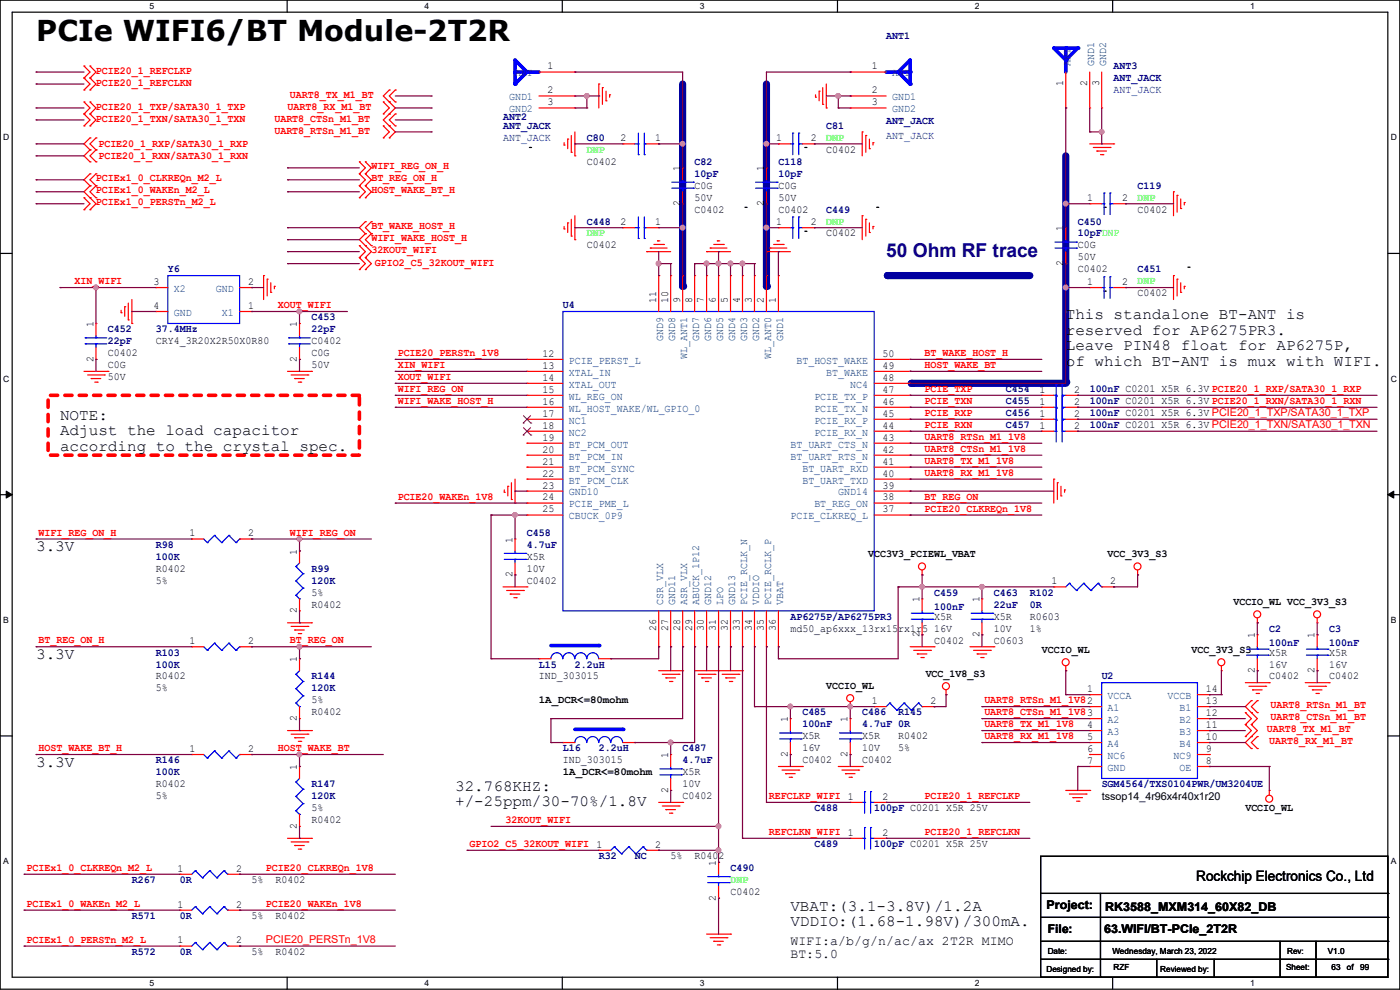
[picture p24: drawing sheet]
<svg xmlns="http://www.w3.org/2000/svg" width="297mm" height="210mm" viewBox="0 0 297 210" stroke-linecap="round" stroke-linejoin="round" font-family="sans-serif">
<defs><g id="words">
<text font-size="6.1" x="7.7" y="8.7">PCIe WIFI6/BT Module-2T2R</text>
<text font-size="4.1" fill="#000080" x="188" y="54.6">50 Ohm RF trace</text>
<g font-size="3.3">
<text x="226.1" y="67.7">This standalone BT-ANT is</text>
<text x="226.1" y="71">reserved for AP6275PR3.</text>
<text x="226.1" y="74.3">Leave PIN48 float for AP6275P,</text>
<text x="226.1" y="77.6">of which BT-ANT is mux with WIFI.</text>
<text x="12.7" y="89">NOTE:</text>
<text x="12.7" y="92.3">Adjust the load capacitor</text>
<text x="12.7" y="95.6">according to the crystal spec.</text>
<text x="7.7" y="117">3.3V</text>
<text x="7.7" y="139.8">3.3V</text>
<text x="7.7" y="162.7">3.3V</text>
<text x="96.6" y="167.8">32.768KHZ:</text>
<text x="96.6" y="171.1">+/-25ppm/30-70%/1.8V</text>
<text x="167.7" y="193.2">VBAT:(3.1-3.8V)/1.2A</text>
<text x="167.7" y="196.5">VDDIO:(1.68-1.98V)/300mA.</text>
</g>
<text font-size="3" x="253.8" y="186.9">Rockchip Electronics Co., Ltd</text>
<g font-size="2.8">
<text x="167.7" y="200.4">WIFI:a/b/g/n/ac/ax 2T2R MIMO</text>
<text x="167.7" y="203.2">BT:5.0</text>
</g>
<g font-size="2.5">
<text x="222" y="192.9">Project:</text>
<text x="222.3" y="198">File:</text>
<text x="234.2" y="198">63.WIFI/BT-PCIe_2T2R</text>
<text x="234.5" y="193.2">RK3588_MXM314_60X82_DB</text>
</g>
<g font-size="2.3" fill="#000080">
<text x="188" y="8.3">ANT1</text>
<text x="236.3" y="14.6">ANT3</text>
<text x="236.3" y="17.1">ANT_JACK</text>
<text x="236.3" y="19.7">ANT_JACK</text>
<text x="106.7" y="25.5">ANT2</text>
<text x="106.7" y="27.3">ANT_JACK</text>
<text x="106.7" y="29.8">ANT_JACK</text>
<text x="124.5" y="29.8">C80</text>
<text x="175.3" y="27.3">C81</text>
<text x="188" y="26.3">ANT_JACK</text>
<text x="188" y="29.6">ANT_JACK</text>
<text x="147.4" y="34.9">C82</text>
<text x="165.1" y="34.9">C118</text>
<text x="147.4" y="37.5">10pF</text>
<text x="165.1" y="37.5">10pF</text>
<text x="241.3" y="40">C119</text>
<text x="124.5" y="47.6">C448</text>
<text x="175.3" y="45.1">C449</text>
<text x="228.6" y="47.6">C450</text>
<text x="228.6" y="50.2">10pFDNP</text>
<text x="35.6" y="57.8">Y6</text>
<text x="241.3" y="57.8">C451</text>
<text x="119.4" y="65.4">U4</text>
<text x="22.9" y="70.5">C452</text>
<text x="33.1" y="70.5">37.4MHz</text>
<text x="66.1" y="67.9">C453</text>
<text x="66.1" y="70.5">22pF</text>
<text x="22.9" y="73">22pF</text>
<text x="213.4" y="83.2">C454</text>
<text x="231.2" y="83.2">100nF C0201 X5R 6.3V PCIE20_1_RXP/SATA30_1_RXP</text>
<text x="213.4" y="88.3">C456</text>
<text x="213.4" y="85.7">C455</text>
<text x="231.2" y="88.3">100nF C0201 X5R 6.3V PCIE20_1_TXP/SATA30_1_TXP</text>
<text x="231.2" y="85.7">100nF C0201 X5R 6.3V PCIE20_1_RXN/SATA30_1_RXN</text>
<text x="213.4" y="90.8">C457</text>
<text x="231.2" y="90.8">100nF C0201 X5R 6.3V PCIE20_1_TXN/SATA30_1_TXN</text>
<text x="111.8" y="113.7">C458</text>
<text x="33.1" y="116.2">R98</text>
<text x="33.1" y="118.7">100K</text>
<text x="111.8" y="116.2">4.7uF</text>
<text x="66.1" y="121.3">R99</text>
<text x="66.1" y="123.8">120K</text>
<text x="167.7" y="131.4">AP6275P/AP6275PR3</text>
<text x="198.2" y="126.4">C459</text>
<text x="198.2" y="129.4">100nF</text>
<text x="210.9" y="126.4">C463</text>
<text x="210.9" y="128.9">22uF</text>
<text x="218.5" y="126.4">R102</text>
<text x="218.5" y="128.9">0R</text>
<text x="269.3" y="134">C2</text>
<text x="269.3" y="137">100nF</text>
<text x="282" y="134">C3</text>
<text x="282" y="137">100nF</text>
<text x="33.1" y="139.1">R103</text>
<text x="33.1" y="141.6">100K</text>
<text x="114.3" y="141.6">L15</text>
<text x="122" y="141.6">2.2uH</text>
<text x="66.1" y="144.1">R144</text>
<text x="66.1" y="146.7">120K</text>
<text x="233.7" y="144.1">U2</text>
<text x="170.2" y="151.8">C485</text>
<text x="170.2" y="154.3">100nF</text>
<text x="182.9" y="151.8">C486</text>
<text x="182.9" y="154.3">4.7uF 0R</text>
<text x="190.5" y="151.8">R145</text>
<text x="33.1" y="161.9">R146</text>
<text x="119.4" y="159.4">L16</text>
<text x="127" y="159.4">2.2uH</text>
<text x="144.8" y="159.4">C487</text>
<text x="144.8" y="161.9">4.7uF</text>
<text x="33.1" y="164.5">100K</text>
<text x="66.1" y="167">R147</text>
<text x="233.7" y="167">SGM4564/TXS0104PWR/UM3204UE</text>
<text x="66.1" y="169.5">120K</text>
<text x="172.8" y="172.1">C488</text>
<text x="185.5" y="172.1">100pF C0201 X5R 25V</text>
<text x="172.8" y="179.7">C489</text>
<text x="185.5" y="179.7">100pF C0201 X5R 25V</text>
<text x="127" y="182.2">R32</text>
<text x="134.7" y="182.2">NC</text>
<text x="155" y="184.8">C490</text>
<text x="28" y="187.3">R267</text>
<text x="38.1" y="187.3">0R</text>
<text x="28" y="194.9">R571</text>
<text x="38.1" y="194.9">0R</text>
<text x="28" y="202.6">R572</text>
<text x="38.1" y="202.6">0R</text>
</g>
<g font-size="2.3" fill="#f00">
<text x="20.4" y="15.6">PCIE20_1_REFCLKP</text>
<text x="20.4" y="18.2">PCIE20_1_REFCLKN</text>
<text x="20.4" y="23.2">PCIE20_1_TXP/SATA30_1_TXP</text>
<text x="61" y="23.2">UART8_RX_M1_BT</text>
<text x="61.5" y="20.7">UART8_TX_M1_BT</text>
<text x="20.4" y="25.8">PCIE20_1_TXN/SATA30_1_TXN</text>
<text x="58.2" y="28.3">UART8_RTSn_M1_BT</text>
<text x="58.2" y="25.8">UART8_CTSn_M1_BT</text>
<text x="20.9" y="33.7">PCIE20_1_RXN/SATA30_1_RXN</text>
<text x="20.9" y="31.1">PCIE20_1_RXP/SATA30_1_RXP</text>
<text x="78.8" y="35.9">WIFI_REG_ON_H</text>
<text x="20.4" y="38.5">PCIEx1_0_CLKREQn_M2_L</text>
<text x="20.4" y="41">PCIEx1_0_WAKEn_M2_L</text>
<text x="78.8" y="38.5">BT_REG_ON_H</text>
<text x="78.8" y="41">HOST_WAKE_BT_H</text>
<text x="20.4" y="43.6">PCIEx1_0_PERSTn_M2_L</text>
<text x="78.8" y="51.2">WIFI_WAKE_HOST_H</text>
<text x="78.8" y="53.7">32KOUT_WIFI</text>
<text x="78.8" y="48.6">BT_WAKE_HOST_H</text>
<text x="79.5" y="56.5">GPIO2_C5_32KOUT_WIFI</text>
<text x="15.8" y="60.3">XIN_WIFI</text>
<text x="59" y="65.4">XOUT_WIFI</text>
<text x="84.4" y="75.5">PCIE20_PERSTn_1V8</text>
<text x="196.1" y="75.5">BT_WAKE_HOST_H</text>
<text x="84.4" y="78.1">XIN_WIFI</text>
<text x="84.4" y="80.6">XOUT_WIFI</text>
<text x="84.4" y="83.1">WIFI_REG_ON</text>
<text x="196.1" y="78.1">HOST_WAKE_BT</text>
<text x="196.1" y="83.1">PCIE_TXP</text>
<text x="84.4" y="85.7">WIFI_WAKE_HOST_H</text>
<text x="196.1" y="85.7">PCIE_TXN</text>
<text x="196.1" y="88.2">PCIE_RXP</text>
<text x="196.1" y="95.8">UART8_CTSn_M1_1V8</text>
<text x="196.1" y="93.3">UART8_RTSn_M1_1V8</text>
<text x="196.1" y="90.8">PCIE_RXN</text>
<text x="196.1" y="100.9">UART8_RX_M1_1V8</text>
<text x="196.1" y="98.4">UART8_TX_M1_1V8</text>
<text x="84.4" y="106">PCIE20_WAKEn_1V8</text>
<text x="196.1" y="106">BT_REG_ON</text>
<text x="8.2" y="113.6">WIFI_REG_ON_H</text>
<text x="61.5" y="113.6">WIFI_REG_ON</text>
<text x="196.1" y="108.5">PCIE20_CLKREQn_1V8</text>
<text x="8.2" y="136.5">BT_REG_ON_H</text>
<text x="61.5" y="136.5">BT_REG_ON</text>
<text x="208.8" y="149.2">UART8_RTSn_M1_1V82</text>
<text x="208.8" y="154.3">UART8_TX_M1_1V8</text>
<text x="208.8" y="151.7">UART8_CTSn_M1_1V83</text>
<text x="268.8" y="155.3">UART8_TX_M1_BT</text>
<text x="269.5" y="150.2">UART8_RTSn_M1_BT</text>
<text x="269.5" y="152.8">UART8_CTSn_M1_BT</text>
<text x="8.2" y="159.3">HOST_WAKE_BT_H</text>
<text x="59" y="159.3">HOST_WAKE_BT</text>
<text x="208.8" y="156.8">UART8_RX_M1_1V8</text>
<text x="269.3" y="157.9">UART8_RX_M1_BT</text>
<text x="163.1" y="169.5">REFCLKP_WIFI 1</text>
<text x="196.1" y="169.5">PCIE20_1_REFCLKP</text>
<text x="99.6" y="179.7">GPIO2_C5_32KOUT_WIFI 1</text>
<text x="107.2" y="174.6">32KOUT_WIFI</text>
<text x="163.1" y="177.1">REFCLKN_WIFI 1</text>
<text x="196.1" y="177.1">PCIE20_1_REFCLKN</text>
<text x="5.6" y="184.7">PCIEx1_0_CLKREQn_M2_L</text>
<text x="56.4" y="184.7">PCIE20_CLKREQn_1V8</text>
<text x="5.6" y="192.4">PCIEx1_0_WAKEn_M2_L</text>
<text x="56.4" y="192.4">PCIE20_WAKEn_1V8</text>
<text x="5.6" y="200">PCIEx1_0_PERSTn_M2_L</text>
<text x="56.4" y="200">PCIE20_PERSTn_1V8</text>
</g>
<g font-size="2.3" fill="#004080">
<text x="109.3" y="16.2">ANT</text>
<text x="189.3" y="16.2">ANT</text>
<text x="227.1" y="14" transform="rotate(-90 227.1 14)">ANT</text>
<text x="232.2" y="14" transform="rotate(-90 232.2 14)">GND1</text>
<text x="234.7" y="14" transform="rotate(-90 234.7 14)">GND2</text>
<text x="108" y="21.3">GND1</text>
<text x="108" y="23.8">GND2</text>
<text x="189.3" y="21.3">GND1</text>
<text x="189.3" y="23.8">GND2</text>
<text x="36.9" y="61.9">X2</text>
<text x="45.8" y="61.9">GND</text>
<text x="36.9" y="67">GND</text>
<text x="47" y="67">X1</text>
<text x="120.7" y="77.2">PCIE_PERST_L</text>
<text x="140.7" y="72.4" transform="rotate(-90 140.7 72.4)">GND9</text>
<text x="143.3" y="72.4" transform="rotate(-90 143.3 72.4)">GND8</text>
<text x="145.8" y="76.2" transform="rotate(-90 145.8 76.2)">WL_ANT1</text>
<text x="148.3" y="72.4" transform="rotate(-90 148.3 72.4)">GND7</text>
<text x="150.9" y="72.4" transform="rotate(-90 150.9 72.4)">GND6</text>
<text x="153.4" y="72.4" transform="rotate(-90 153.4 72.4)">GND5</text>
<text x="156" y="72.4" transform="rotate(-90 156 72.4)">GND4</text>
<text x="158.5" y="72.4" transform="rotate(-90 158.5 72.4)">GND3</text>
<text x="161" y="72.4" transform="rotate(-90 161 72.4)">GND2</text>
<text x="163.6" y="76.2" transform="rotate(-90 163.6 76.2)">WL_ANT0</text>
<text x="166.1" y="72.4" transform="rotate(-90 166.1 72.4)">GND1</text>
<text x="169" y="77.2">BT_HOST_WAKE</text>
<text x="120.7" y="79.7">XTAL_IN</text>
<text x="120.7" y="82.3">XTAL_OUT</text>
<text x="175.3" y="79.7">BT_WAKE</text>
<text x="180.4" y="82.3">NC4</text>
<text x="120.7" y="89.9">NC1</text>
<text x="120.7" y="87.3">WL_HOST_WAKE/WL_GPIO_0</text>
<text x="120.7" y="84.8">WL_REG_ON</text>
<text x="172.8" y="89.9">PCIE_RX_P</text>
<text x="172.8" y="87.3">PCIE_TX_N</text>
<text x="172.8" y="84.8">PCIE_TX_P</text>
<text x="120.7" y="92.4">NC2</text>
<text x="120.7" y="95">BT_PCM_OUT</text>
<text x="167.7" y="95">BT_UART_CTS_N</text>
<text x="172.8" y="92.4">PCIE_RX_N</text>
<text x="120.7" y="97.5">BT_PCM_IN</text>
<text x="120.7" y="100">BT_PCM_SYNC</text>
<text x="167.7" y="97.5">BT_UART_RTS_N</text>
<text x="170.2" y="100">BT_UART_RXD</text>
<text x="120.7" y="102.6">BT_PCM_CLK</text>
<text x="120.7" y="107.7">PCIE_PME_L</text>
<text x="120.7" y="105.1">GND10</text>
<text x="170.2" y="102.6">BT_UART_TXD</text>
<text x="172.8" y="107.7">BT_REG_ON</text>
<text x="177.8" y="105.1">GND14</text>
<text x="120.7" y="110.2">CBUCK_0P9</text>
<text x="167.7" y="110.2">PCIE_CLKREQ_L</text>
<text x="140.7" y="128.3" transform="rotate(-90 140.7 128.3)">CSR_VLX</text>
<text x="143.3" y="128.3" transform="rotate(-90 143.3 128.3)">GND11</text>
<text x="145.8" y="128.3" transform="rotate(-90 145.8 128.3)">ASR_VLX</text>
<text x="148.3" y="128.3" transform="rotate(-90 148.3 128.3)">ABUCK_1P12</text>
<text x="150.9" y="128.3" transform="rotate(-90 150.9 128.3)">GND12</text>
<text x="153.4" y="128.3" transform="rotate(-90 153.4 128.3)">LPO</text>
<text x="156" y="128.3" transform="rotate(-90 156 128.3)">GND13</text>
<text x="158.5" y="128.3" transform="rotate(-90 158.5 128.3)">PCIE_RCLK_N</text>
<text x="161" y="128.3" transform="rotate(-90 161 128.3)">VDDIO</text>
<text x="163.6" y="128.3" transform="rotate(-90 163.6 128.3)">PCIE_RCLK_P</text>
<text x="166.1" y="128.3" transform="rotate(-90 166.1 128.3)">VBAT</text>
<text x="235" y="148.3">VCCA</text>
<text x="247.7" y="148.3">VCCB</text>
<text x="235" y="150.8">A1</text>
<text x="235" y="153.4">A2</text>
<text x="235" y="155.9">A3</text>
<text x="250.2" y="155.9">B3</text>
<text x="250.2" y="153.4">B2</text>
<text x="250.2" y="150.8">B1</text>
<text x="235" y="158.5">A4</text>
<text x="235" y="161">NC6</text>
<text x="249" y="161">NC9</text>
<text x="250.2" y="158.5">B4</text>
<text x="235" y="163.5">GND</text>
<text x="250.2" y="163.5">OE</text>
</g>
<g font-size="2.3">
<text x="116.1" y="14.7">1</text>
<text x="185" y="14.7">1</text>
<text x="116.1" y="19.8">2</text>
<text x="116.1" y="22.4">3</text>
<text x="185" y="19.8">2</text>
<text x="185" y="22.4">3</text>
<text x="225.5" y="18.3" transform="rotate(-90 225.5 18.3)">1</text>
<text x="230.6" y="18.3" transform="rotate(-90 230.6 18.3)">2</text>
<text x="233.2" y="18.3" transform="rotate(-90 233.2 18.3)">3</text>
<text x="131.6" y="30">2</text>
<text x="139" y="30">1</text>
<text x="164.6" y="30">1</text>
<text x="172" y="30">2</text>
<text x="124.5" y="34.9">C0402</text>
<text x="175.3" y="32.4">C0402</text>
<text x="144.3" y="36.4" transform="rotate(-90 144.3 36.4)">1</text>
<text x="147.4" y="40">C0G</text>
<text x="162.1" y="36.4" transform="rotate(-90 162.1 36.4)">1</text>
<text x="165.1" y="40">C0G</text>
<text x="131.6" y="47.8">2</text>
<text x="139" y="47.8">1</text>
<text x="144.3" y="43.7" transform="rotate(-90 144.3 43.7)">2</text>
<text x="147.4" y="45.1">C0402</text>
<text x="147.4" y="42.5">50V</text>
<text x="162.1" y="43.7" transform="rotate(-90 162.1 43.7)">2</text>
<text x="164.6" y="47.8">1</text>
<text x="165.1" y="45.1">C0402</text>
<text x="165.1" y="42.5">50V</text>
<text x="172" y="47.8">2</text>
<text x="230.7" y="42.7">1</text>
<text x="238" y="42.7">2</text>
<text x="241.3" y="45.1">C0402</text>
<text x="124.5" y="52.7">C0402</text>
<text x="175.3" y="50.2">C0402</text>
<text x="225.5" y="49.1" transform="rotate(-90 225.5 49.1)">1</text>
<text x="228.6" y="52.7">C0G</text>
<text x="225.5" y="56.4" transform="rotate(-90 225.5 56.4)">2</text>
<text x="228.6" y="57.8">C0402</text>
<text x="228.6" y="55.2">50V</text>
<text x="32.6" y="60.5">3</text>
<text x="32.6" y="65.5">4</text>
<text x="52.6" y="65.5">1</text>
<text x="52.6" y="60.5">2</text>
<text x="139.2" y="64.3" transform="rotate(-90 139.2 64.3)">11</text>
<text x="141.7" y="64.3" transform="rotate(-90 141.7 64.3)">10</text>
<text x="144.3" y="64.3" transform="rotate(-90 144.3 64.3)">9</text>
<text x="146.8" y="64.3" transform="rotate(-90 146.8 64.3)">8</text>
<text x="149.4" y="64.3" transform="rotate(-90 149.4 64.3)">7</text>
<text x="151.9" y="64.3" transform="rotate(-90 151.9 64.3)">6</text>
<text x="154.4" y="64.3" transform="rotate(-90 154.4 64.3)">5</text>
<text x="157" y="64.3" transform="rotate(-90 157 64.3)">4</text>
<text x="159.5" y="64.3" transform="rotate(-90 159.5 64.3)">3</text>
<text x="162.1" y="64.3" transform="rotate(-90 162.1 64.3)">2</text>
<text x="164.6" y="64.3" transform="rotate(-90 164.6 64.3)">1</text>
<text x="230.7" y="60.5">1</text>
<text x="238" y="60.5">2</text>
<text x="241.3" y="62.9">C0402</text>
<text x="19.8" y="69.4" transform="rotate(-90 19.8 69.4)">1</text>
<text x="63" y="69.4" transform="rotate(-90 63 69.4)">1</text>
<text x="19.8" y="76.8" transform="rotate(-90 19.8 76.8)">2</text>
<text x="22.9" y="75.6">C0402</text>
<text x="33.1" y="73">CRY4_3R20X2R50X0R80</text>
<text x="63" y="76.8" transform="rotate(-90 63 76.8)">2</text>
<text x="66.1" y="73">C0402</text>
<text x="66.1" y="75.6">C0G</text>
<text x="115.1" y="75.7">12</text>
<text x="187.2" y="75.7">50</text>
<text x="22.9" y="78.1">C0G</text>
<text x="22.9" y="80.6">50V</text>
<text x="66.1" y="78.1">50V</text>
<text x="115.1" y="78.2">13</text>
<text x="115.1" y="80.8">14</text>
<text x="115.1" y="83.3">15</text>
<text x="187.2" y="83.3">47</text>
<text x="187.2" y="80.8">48</text>
<text x="187.2" y="78.2">49</text>
<text x="220.5" y="83.3">1</text>
<text x="227.9" y="83.3">2</text>
<text x="115.1" y="88.4">17</text>
<text x="115.1" y="85.9">16</text>
<text x="187.2" y="88.4">45</text>
<text x="187.2" y="85.9">46</text>
<text x="220.5" y="88.4">1</text>
<text x="220.5" y="85.9">1</text>
<text x="227.9" y="88.4">2</text>
<text x="227.9" y="85.9">2</text>
<text x="115.1" y="90.9">18</text>
<text x="115.1" y="93.5">19</text>
<text x="187.2" y="93.5">43</text>
<text x="187.2" y="90.9">44</text>
<text x="220.5" y="90.9">1</text>
<text x="227.9" y="90.9">2</text>
<text x="115.1" y="101.1">22</text>
<text x="115.1" y="96">20</text>
<text x="115.1" y="98.6">21</text>
<text x="187.2" y="101.1">40</text>
<text x="187.2" y="96">42</text>
<text x="187.2" y="98.6">41</text>
<text x="115.1" y="106.2">24</text>
<text x="115.1" y="103.6">23</text>
<text x="187.2" y="103.6">39</text>
<text x="187.2" y="106.2">38</text>
<text x="40.2" y="113.8">1</text>
<text x="52.6" y="113.8">2</text>
<text x="115.1" y="108.7">25</text>
<text x="187.2" y="108.7">37</text>
<text x="63" y="117.6" transform="rotate(-90 63 117.6)">1</text>
<text x="108.7" y="115.1" transform="rotate(-90 108.7 115.1)">1</text>
<text x="111.8" y="118.7">X5R</text>
<text x="184.2" y="118.2">VCC3V3_PCIEWL_VBAT</text>
<text x="235" y="118.2">VCC_3V3_S3</text>
<text x="33.1" y="121.3">R0402</text>
<text x="33.1" y="123.8">5%</text>
<text x="108.7" y="122.5" transform="rotate(-90 108.7 122.5)">2</text>
<text x="111.8" y="123.8">C0402</text>
<text x="111.8" y="121.3">10V</text>
<text x="223.1" y="124">1</text>
<text x="235.5" y="124">2</text>
<text x="63" y="130.1" transform="rotate(-90 63 130.1)">2</text>
<text x="66.1" y="128.9">R0402</text>
<text x="66.1" y="126.4">5%</text>
<text x="195.1" y="127.8" transform="rotate(-90 195.1 127.8)">1</text>
<text x="198.2" y="131.4">X5R</text>
<text x="207.8" y="127.8" transform="rotate(-90 207.8 127.8)">1</text>
<text x="210.9" y="131.4">X5R</text>
<text x="218.5" y="131.4">R0603</text>
<text x="261.7" y="128.4">VCCIO_WL VCC_3V3_S3</text>
<text x="40.2" y="136.7">1</text>
<text x="52.6" y="136.7">2</text>
<text x="139.2" y="133.9" transform="rotate(-90 139.2 133.9)">26</text>
<text x="141.7" y="133.9" transform="rotate(-90 141.7 133.9)">27</text>
<text x="144.3" y="133.9" transform="rotate(-90 144.3 133.9)">28</text>
<text x="146.8" y="133.9" transform="rotate(-90 146.8 133.9)">29</text>
<text x="149.4" y="133.9" transform="rotate(-90 149.4 133.9)">30</text>
<text x="151.9" y="133.9" transform="rotate(-90 151.9 133.9)">31</text>
<text x="154.4" y="133.9" transform="rotate(-90 154.4 133.9)">32</text>
<text x="157" y="133.9" transform="rotate(-90 157 133.9)">33</text>
<text x="159.5" y="133.9" transform="rotate(-90 159.5 133.9)">34</text>
<text x="162.1" y="133.9" transform="rotate(-90 162.1 133.9)">35</text>
<text x="164.6" y="133.9" transform="rotate(-90 164.6 133.9)">36</text>
<text x="167.7" y="134">md50_ap6xxx_13rx15rx1r5</text>
<text x="195.1" y="135.2" transform="rotate(-90 195.1 135.2)">2</text>
<text x="198.2" y="136.5">C0402</text>
<text x="198.2" y="134">16V</text>
<text x="207.8" y="135.2" transform="rotate(-90 207.8 135.2)">2</text>
<text x="210.9" y="136.5">C0603</text>
<text x="210.9" y="134">10V</text>
<text x="218.5" y="134">1%</text>
<text x="266.2" y="135.4" transform="rotate(-90 266.2 135.4)">1</text>
<text x="278.9" y="135.4" transform="rotate(-90 278.9 135.4)">1</text>
<text x="63" y="140.5" transform="rotate(-90 63 140.5)">1</text>
<text x="196.4" y="143.6">VCC_1V8_S3</text>
<text x="221" y="138.6">VCCIO_WL</text>
<text x="252.8" y="138.6">VCC_3V3_S3</text>
<text x="266.2" y="142.8" transform="rotate(-90 266.2 142.8)">2</text>
<text x="269.3" y="139.1">X5R</text>
<text x="269.3" y="141.6">16V</text>
<text x="278.9" y="142.8" transform="rotate(-90 278.9 142.8)">2</text>
<text x="282" y="139.1">X5R</text>
<text x="282" y="141.6">16V</text>
<text x="33.1" y="144.1">R0402</text>
<text x="33.1" y="146.7">5%</text>
<text x="66.1" y="149.2">5%</text>
<text x="114.3" y="144.1">IND_303015</text>
<text x="114.3" y="149.2">1A_DCR&lt;=80mohm</text>
<text x="175.3" y="146.2">VCCIO_WL</text>
<text x="185" y="149.4">1</text>
<text x="197.4" y="149.4">2</text>
<text x="230.7" y="146.8">1</text>
<text x="255.8" y="149.4">13</text>
<text x="255.8" y="146.8">14</text>
<text x="269.3" y="144.1">C0402</text>
<text x="282" y="144.1">C0402</text>
<text x="63" y="153" transform="rotate(-90 63 153)">2</text>
<text x="66.1" y="151.8">R0402</text>
<text x="167.1" y="153.2" transform="rotate(-90 167.1 153.2)">1</text>
<text x="179.8" y="153.2" transform="rotate(-90 179.8 153.2)">1</text>
<text x="230.7" y="154.4">4</text>
<text x="255.8" y="154.4">11</text>
<text x="255.8" y="151.9">12</text>
<text x="40.2" y="159.5">1</text>
<text x="52.6" y="159.5">2</text>
<text x="119.4" y="161.9">IND_303015</text>
<text x="141.7" y="160.8" transform="rotate(-90 141.7 160.8)">1</text>
<text x="167.1" y="160.6" transform="rotate(-90 167.1 160.6)">2</text>
<text x="170.2" y="161.9">C0402</text>
<text x="170.2" y="156.8">X5R</text>
<text x="170.2" y="159.4">16V</text>
<text x="179.8" y="160.6" transform="rotate(-90 179.8 160.6)">2</text>
<text x="182.9" y="161.9">C0402</text>
<text x="182.9" y="156.8">X5R</text>
<text x="182.9" y="159.4">10V</text>
<text x="190.5" y="156.8">R0402</text>
<text x="190.5" y="159.4">5%</text>
<text x="230.7" y="157">5</text>
<text x="230.7" y="159.5">6</text>
<text x="255.8" y="157">10</text>
<text x="255.8" y="159.5">9</text>
<text x="33.1" y="167">R0402</text>
<text x="63" y="163.4" transform="rotate(-90 63 163.4)">1</text>
<text x="119.4" y="164.5">1A_DCR&lt;=80mohm</text>
<text x="144.8" y="164.5">X5R</text>
<text x="144.8" y="167">10V</text>
<text x="230.7" y="162.1">7</text>
<text x="255.8" y="162.1">8</text>
<text x="33.1" y="169.5">5%</text>
<text x="66.1" y="172.1">5%</text>
<text x="141.7" y="168.2" transform="rotate(-90 141.7 168.2)">2</text>
<text x="144.8" y="169.5">C0402</text>
<text x="187.2" y="169.7">2</text>
<text x="233.7" y="169.8">tssop14_4r96x4r40x1r20</text>
<text x="264.2" y="172.1">VCCIO_WL</text>
<text x="63" y="175.8" transform="rotate(-90 63 175.8)">2</text>
<text x="66.1" y="174.6">R0402</text>
<text x="139" y="179.8">2</text>
<text x="187.2" y="177.3">2</text>
<text x="37.6" y="184.9">1</text>
<text x="50.1" y="184.9">2</text>
<text x="142.3" y="182.2">5%</text>
<text x="147.4" y="182.2">R0402</text>
<text x="151.9" y="183.7" transform="rotate(-90 151.9 183.7)">1</text>
<text x="53.4" y="187.3">5%</text>
<text x="58.5" y="187.3">R0402</text>
<text x="151.9" y="191.1" transform="rotate(-90 151.9 191.1)">2</text>
<text x="155" y="189.9">C0402</text>
<text x="37.6" y="192.5">1</text>
<text x="50.1" y="192.5">2</text>
<text x="53.4" y="194.9">5%</text>
<text x="58.5" y="194.9">R0402</text>
<text x="37.6" y="200.2">1</text>
<text x="50.1" y="200.2">2</text>
<text x="53.4" y="202.6">5%</text>
<text x="58.5" y="202.6">R0402</text>
</g>
<g font-size="2.3" fill="#0f0">
<text x="175.3" y="29.8">DNP</text>
<text x="124.5" y="32.4">DNP</text>
<text x="175.3" y="47.6">DNP</text>
<text x="241.3" y="42.5">DNP</text>
<text x="124.5" y="50.2">DNP</text>
<text x="241.3" y="60.3">DNP</text>
<text x="155" y="187.3">DNP</text>
</g>
<g font-size="1.8">
<text x="31.7" y="1.9">5</text>
<text x="90.1" y="1.9">4</text>
<text x="148.5" y="1.9">3</text>
<text x="206.8" y="1.9">2</text>
<text x="265.2" y="1.9">1</text>
<text x=".7" y="29.8">D</text>
<text x="295.1" y="29.8">D</text>
<text x=".7" y="80.9">C</text>
<text x="295.1" y="80.9">C</text>
<text x=".7" y="132.1">B</text>
<text x="295.1" y="132.1">B</text>
<text x=".7" y="183.3">A</text>
<text x="295.1" y="183.3">A</text>
<text x="222.3" y="202.3">Date:</text>
<text x="236" y="202.3">Wednesday, March 23, 2022</text>
<text x="273.1" y="202.3">Rev:</text>
<text x="281.7" y="202.3">V1.0</text>
<text x="31.7" y="209.2">5</text>
<text x="90.1" y="209.2">4</text>
<text x="148.5" y="209.2">3</text>
<text x="206.8" y="209.2">2</text>
<text x="222" y="206.1">Designed by:</text>
<text x="236.3" y="205.9">RZF</text>
<text x="246.2" y="206.1">Reviewed by:</text>
<text x="265.2" y="209.2">1</text>
<text x="272.8" y="205.9">Sheet:</text>
<text x="282.5" y="205.9">63</text>
<text x="285.7" y="205.9">of</text>
<text x="288.6" y="205.9">99</text>
</g>
</g></defs>
<path d="M0 0h297v209.8h-297zM2.6 2.6h291.8v204.7h-291.8z" fill="none" stroke="#000" stroke-width=".25"/>
<g fill="#fff">
<path d="M31.7 .3h1v2h-1z"/>
<path d="M31.7 207.6h1v1.9h-1z"/>
</g>
<path d="M60.9 0v2.6M60.9 207.3v2.5" fill="none" stroke="#000" stroke-width=".25"/>
<g fill="#fff">
<path d="M90.1 .3h1v2h-1z"/>
<path d="M90.1 207.6h1v1.9h-1z"/>
</g>
<path d="M119.3 0v2.6M119.3 207.3v2.5" fill="none" stroke="#000" stroke-width=".25"/>
<g fill="#fff">
<path d="M148.5 .3h.9v2h-.9z"/>
<path d="M148.5 207.6h.9v1.9h-.9z"/>
</g>
<path d="M177.7 0v2.6M177.7 207.3v2.5" fill="none" stroke="#000" stroke-width=".25"/>
<g fill="#fff">
<path d="M206.8 .3h1v2h-1z"/>
<path d="M206.8 207.6h1v1.9h-1z"/>
</g>
<path d="M236.1 0v2.6M236.1 207.3v2.5" fill="none" stroke="#000" stroke-width=".25"/>
<g fill="#fff">
<path d="M265.2 .3h1v2h-1z"/>
<path d="M265.2 207.6h1v1.9h-1z"/>
<path d="M.7 28.2h1.2v1.9h-1.2z"/>
<path d="M295.1 28.2h1.2v1.9h-1.2z"/>
<path d="M.7 79.3h1.2v2h-1.2z"/>
<path d="M295.1 79.3h1.2v2h-1.2z"/>
</g>
<path d="M0 53.8h2.6M294.4 53.8h2.6" fill="none" stroke="#000" stroke-width=".25"/>
<g fill="#fff">
<path d="M.7 130.5h1.2v2h-1.2z"/>
<path d="M295.1 130.5h1.1v2h-1.1z"/>
</g>
<path d="M0 104.9h2.6M294.4 104.9h2.6" fill="none" stroke="#000" stroke-width=".25"/>
<path d="M1.3 104.2l1.3 .7-1.3 .8zM294.4 104.9l1.3-.7v1.5z" fill="#000" stroke="#000" stroke-width=".21"/>
<g fill="#fff">
<path d="M.7 181.7h1.2v2h-1.2z"/>
<path d="M295.1 181.7h1.1v2h-1.1z"/>
</g>
<path d="M0 156.1h2.6M294.4 156.1h2.6" fill="none" stroke="#000" stroke-width=".25"/>
<path d="M188.3 58.5h30.2" fill="none" stroke="#0000a0" stroke-width="1.5"/>
<circle cx="188.3" cy="58.5" r=".76" fill="#0000a0"/>
<path d="M193.3 81.3h32.8" fill="none" stroke="#0000a0" stroke-width="1.5"/>
<circle cx="193.3" cy="81.3" r=".76" fill="#0000a0"/>
<path d="M226.1 33.1v48" fill="none" stroke="#0000a0" stroke-width="1.5"/>
<circle cx="226.1" cy="81.1" r=".76" fill="#0000a0"/>
<g fill="none" stroke="#000" stroke-width=".25">
<path d="M112.3 31.3h.3M112.6 31.3h.1M170.7 31.3h.3M171 31.3h.1M158 44h.3M158.3 44h.1M170.7 49.1h.3M171 49.1h.1M186 44h.2M186.2 44h.1M234.2 44h.3M234.5 44h.1"/>
<path d="M252 56.7h.3M252.3 56.7h.1M234.2 61.8h.3M234.5 61.8h.1"/>
</g>
<path d="M10.2 83.9h66v12.7h-66z" fill="none" stroke="#f00" stroke-width=".76" stroke-dasharray="1.5 1.5"/>
<path d="M162.6 17.8v42.9" fill="none" stroke="#0000a0" stroke-width="1.5"/>
<circle cx="162.6" cy="60.7" r=".76" fill="#0000a0"/>
<path d="M144.8 17.8v42.9" fill="none" stroke="#0000a0" stroke-width="1.5"/>
<circle cx="144.8" cy="60.7" r=".76" fill="#0000a0"/>
<g fill="none" stroke="#f00" stroke-width=".25">
<path d="M17.8 19.1h.1M17.8 16.6h.1M17.8 14h.1M17.8 16.6l1.3 1.2-1.3 1.3M17.8 14l1.3 1.3-1.3 1.3M19.1 19.1h.1M19.1 16.6h.1M19.1 14h.1M19.1 16.6l1.3 1.2-1.3 1.3M19.1 14l1.3 1.3-1.3 1.3M82.6 19.1h.1M82.6 19.1l-1.3 1.3 2.6 2.5-2.6 2.5 2.6 2.6-1.3 1.3"/>
<path d="M83.9 19.1h.1M83.9 19.1l-1.3 1.3 1.3 1.2M127 17.8h.1M127 17.8v5.1M127.8 18.6h.1M127.8 18.6v3.5M128.6 19.3v2.1M173.8 19.3h.1M173.8 19.3v2.1M174.5 18.6v3.5M175.3 17.8v5.1M17.8 26.7h.1"/>
<path d="M17.8 24.2h.1M17.8 21.6h.1M17.8 24.2l1.3 1.2-1.3 1.3M17.8 21.6l1.3 1.3-1.3 1.3M19.1 36.9h.1M19.1 39.4h.1M19.1 26.7h.1M19.1 24.2h.1M19.1 21.6h.1M19.1 31.8h.1M19.1 34.3h.1M19.1 29.3h.1"/>
<path d="M19.1 36.9l-1.3 1.2 1.3 1.3M19.1 39.4l-1.3 1.3 2.6 2.5-1.3 1.3M19.1 24.2l1.3 1.2-1.3 1.3M19.1 21.6l1.3 1.3-1.3 1.3M19.1 31.8l-1.3 1.3 1.3 1.2M19.1 29.3l-1.3 1.2 1.3 1.3M20.4 39.4h.1M20.4 36.9h.1M20.4 34.3h.1M20.4 31.8h.1M20.4 29.3h.1M20.4 36.9l-1.3 1.2 1.3 1.3"/>
<path d="M20.4 39.4l-1.3 1.3 1.3 1.3M20.4 31.8l-1.3 1.3 1.3 1.2M20.4 29.3l-1.3 1.2 1.3 1.3M76.2 36.9h.1M76.2 34.3h.1M76.2 39.4h.1M76.2 34.3l1.3 1.3-1.3 1.3M76.2 36.9l1.3 1.2-1.3 1.3M76.2 39.4l1.3 1.3-1.3 1.3M77.5 36.9h.1M77.5 34.3h.1M77.5 39.4h.1"/>
<path d="M77.5 34.3l1.3 1.3-1.3 1.3M77.5 36.9l1.3 1.2-1.3 1.3M77.5 39.4l1.3 1.3-1.3 1.3M81.3 21.6h.1M81.3 24.2h.1M81.3 26.7h.1M81.3 29.3h.1M81.3 21.6l1.3 1.3-1.3 1.3M81.3 26.7l1.3 1.3-1.3 1.3M82.6 21.6h.1M82.6 24.2h.1M82.6 29.3h.1"/>
<path d="M82.6 26.7h.1M83.9 21.6h.1M83.9 24.2h.1M83.9 26.7h.1M83.9 24.2l-1.3 1.2 1.3 1.3M119.7 30.8h.1M119.7 30.3v.5M120.4 29.5h.1M120.4 29.5v2M121.2 32.3h.1M121.2 28.7v3.6M122 33.1h.1"/>
<path d="M122 28v5.1M128.6 21.4h.1M129.3 20.1h.1M129.3 20.1v.5M173 20.6h.1M173 20.1v.5M174.5 22.1h.1M175.3 22.9h.1M182.9 28h.1M182.9 28v5.1M183.7 28.7h.1M183.7 28.7v3.6"/>
<path d="M184.4 31.5h.1M184.4 29.5v2M185.2 30.3h.1M185.2 30.3v.5M231.2 30.5h5.1M231.9 31.3h3.6M232.7 32h.1M232.7 32h2M233.5 32.8h.5M234 32.8h.1M235.5 31.3h.1M236.3 30.5h.1"/>
<path d="M17.8 42h.1M17.8 44.5h.1M17.8 42l1.3 1.2-1.3 1.3M19.1 42h.1M19.1 44.5h.1M20.4 42h.1M55.9 58.5h.1M55.9 58.5v5M56.7 59.2h.1M56.7 59.2v3.6M57.4 60v2M76.2 54.7h.1"/>
<path d="M76.2 52.1h.1M76.2 42h.1M76.2 57.2h.1M76.2 52.1l1.3 1.3-1.3 1.3M76.2 54.7l1.3 1.2-1.3 1.3M77.5 49.6h.1M77.5 52.1h.1M77.5 54.7h.1M77.5 42h.1M77.5 47h.1M77.5 57.2h.1M77.5 49.6l-1.3 1.2 2.6 2.6-1.3 1.3"/>
<path d="M77.5 47l-1.3 1.3 1.3 1.3M77.5 54.7l1.3 1.2-1.3 1.3M78.8 52.1h.1M78.8 49.6h.1M78.8 47h.1M78.8 49.6l-1.3 1.2 1.3 1.3M78.8 47l-1.3 1.3 1.3 1.3M119.7 48.6h.1M119.7 48v.6M120.4 47.3h.1M120.4 47.3v2M121.2 50.1h.1"/>
<path d="M121.2 46.5v3.6M122 50.8h.1M122 45.8v5M137.2 53.4h.1M137.2 53.4h5.1M138 52.6h.1M138 52.6h3.5M138.7 51.9h2.1M139.5 51.1h.1M139.5 51.1h.5M140.8 51.9h.1M149.9 53.4h.1"/>
<path d="M149.9 53.4h5.1M150.7 52.6h.1M150.7 52.6h3.5M151.4 51.9h2.1M152.2 51.1h.1M152.2 51.1h.5M153.5 51.9h.1M162.6 53.4h.1M162.6 53.4h5.1M163.4 52.6h.1M163.4 52.6h3.5M164.1 51.9h2.1"/>
<path d="M164.9 51.1h.1M164.9 51.1h.5M166.2 51.9h.1M182.9 45.8h.1M182.9 45.8v5M183.7 46.5h.1M183.7 46.5v3.6M184.4 49.3h.1M184.4 47.3v2M185.2 48h.1M185.2 48v.6M249 58.5h.1"/>
<path d="M249 40.7h.1M249 40.7v5.1M249 58.5v5M249.7 59.2h.1M249.7 41.4h.1M249.7 41.4v3.6M249.7 59.2v3.6M250.5 44.2h.1M250.5 42.2v2M250.5 60v2M251.2 43h.1M251.2 43v.5"/>
<path d="M17.8 78.8h5.1M18.6 79.5h3.5M22.1 79.5h.1M22.9 78.8h.1M25.7 66.3h.1M25.7 65.8v.5M26.5 65.1h.1M26.5 65.1v2M27.2 67.9h.1M27.2 64.3v3.6M28 68.6h.1M28 63.5v5.1"/>
<path d="M57.4 62h.1M58.2 60.7h.1M58.2 60.7v.6M61 78.8h5.1M61.8 79.5h3.5M65.3 79.5h.1M66.1 78.8h.1M250.5 62h.1M251.2 60.7h.1M251.2 60.7v.6M19.3 80.3h.1M19.3 80.3h2.1"/>
<path d="M20.1 81.1h.5M20.6 81.1h.1M62.5 80.3h.1M62.5 80.3h2.1M63.3 81.1h.5M63.8 81.1h.1M107 104.4h.1M107 103.9v.5M107.7 103.2h.1M107.7 103.2v2M108.5 106h.1M108.5 102.4v3.6"/>
<path d="M109.3 106.7h.1M109.3 101.6v5.1M223.6 101.6h.1M223.6 101.6v5.1M224.3 102.4h.1M224.3 102.4v3.6M225.1 105.2h.1M225.1 103.2v2M225.8 103.9h.1M225.8 103.9v.5M61 132.1h5.1M61.8 132.9h3.5"/>
<path d="M62.5 133.6h.1M62.5 133.6h2.1M63.3 134.4h.5M63.8 134.4h.1M65.3 132.9h.1M66.1 132.1h.1M106.7 124.5h5.1M107.5 125.3h3.5M108.2 126h.1M108.2 126h2.1M109 126.8h.5M109.5 126.8h.1"/>
<path d="M111 125.3h.1M111.8 124.5h.1M193.1 137.2h5.1M193.8 138h3.6M194.6 138.7h.1M194.6 138.7h2M195.4 139.5h.5M195.6 122h.1M195.6 120.9v1.1M195.9 139.5h.1M197.4 138h.1M198.2 137.2h.1"/>
<path d="M205.8 137.2h5.1M206.5 138h3.6M207.3 138.7h.1M207.3 138.7h2M208.1 139.5h.5M208.6 139.5h.1M210.1 138h.1M210.9 137.2h.1M241.3 122h.1M241.3 120.9v1.1M266.7 132.1h.1M266.7 131.1v1"/>
<path d="M279.4 132.1h.1M279.4 131.1v1M61 155h5.1M61.8 155.7h3.5M62.5 156.5h.1M62.5 156.5h2.1M63.3 157.3h.5M63.8 157.3h.1M65.3 155.7h.1M66.1 155h.1M139.7 142.3h5.1M140.5 143h3.6"/>
<path d="M141.3 143.8h.1M141.3 143.8h2M142 144.6h.5M142.5 144.6h.1M144.1 143h.1M144.8 142.3h.1M147.4 142.3h10.1M148.1 143h3.6M148.9 143.8h.1M148.9 143.8h2M149.6 144.6h.6M150.2 144.6h.1"/>
<path d="M151.7 143h.1M152.4 142.3h.1M153.2 143h3.6M154 143.8h.1M154 143.8h2M154.7 144.6h.5M155.2 144.6h.1M156.8 143h.1M157.5 142.3h.1M180.4 149.9h.1M180.4 148.9v1M200.7 147.4h.1"/>
<path d="M200.7 146.3v1.1M226.1 142.3h.1M226.1 141.3v1M259.1 142.3h.1M259.1 141.3v1M264.2 153.7h.1M264.2 156.3h.1M264.2 151.2h.1M264.2 144.8h5.1M264.2 153.7l1.3 1.3-1.3 1.3M264.2 151.2l1.3 1.2-1.3 1.3M265 145.6h3.5"/>
<path d="M265.5 153.7h.1M265.5 156.3h.1M265.5 158.8h.1M265.5 151.2h.1M265.5 148.6h.1M265.5 153.7l1.2 1.3-2.5 2.5 1.3 1.3M265.5 148.6l-1.3 1.3 2.5 2.5-1.2 1.3M265.7 146.3h.1M265.7 146.3h2.1M266.5 147.1h.5M266.7 156.3h.1M266.7 158.8h.1"/>
<path d="M266.7 148.6h.1M266.7 151.2h.1M266.7 156.3l-1.2 1.2 1.2 1.3M266.7 148.6l-1.2 1.3 1.2 1.3M267 147.1h.1M268.5 145.6h.1M269.3 144.8h.1M276.9 144.8h5.1M277.7 145.6h3.5M278.4 146.3h.1M278.4 146.3h2.1M279.2 147.1h.5"/>
<path d="M279.7 147.1h.1M281.2 145.6h.1M282 144.8h.1M61 177.8h5.1M61.8 178.6h3.5M62.5 179.4h.1M62.5 179.4h2.1M65.3 178.6h.1M66.1 177.8h.1M139.7 170.2h5.1M140.5 171h3.6M141.3 171.7h.1"/>
<path d="M141.3 171.7h2M142 172.5h.5M142.5 172.5h.1M144.1 171h.1M144.8 170.2h.1M165.1 162.6h5.1M165.9 163.4h3.6M166.7 164.1h.1M166.7 164.1h2M167.4 164.9h.5M167.9 164.9h.1M169.5 163.4h.1"/>
<path d="M170.2 162.6h.1M177.8 162.6h5.1M178.6 163.4h3.6M179.4 164.1h.1M179.4 164.1h2M180.1 164.9h.5M180.6 164.9h.1M182.2 163.4h.1M182.9 162.6h.1M226.1 167.7h5.1M226.9 168.4h3.5M227.6 169.2h.1"/>
<path d="M227.6 169.2h2.1M228.4 170h.5M228.9 170h.1M230.4 168.4h.1M231.2 167.7h.1M269.3 167.7h.1M269.3 167.7v1M63.3 180.1h.5M63.8 180.1h.1M149.9 198.2h5.1M150.7 198.9h3.5M151.4 199.7h.1"/>
<path d="M151.4 199.7h2.1M154.2 198.9h.1M155 198.2h.1M152.2 200.4h.5M152.7 200.4h.1"/>
<circle cx="195.6" cy="120.2" r=".74"/>
<circle cx="241.3" cy="120.2" r=".74"/>
<circle cx="266.7" cy="130.3" r=".74"/>
<circle cx="279.4" cy="130.3" r=".74"/>
<circle cx="180.4" cy="148.1" r=".74"/>
<circle cx="200.7" cy="145.6" r=".74"/>
<circle cx="226.1" cy="140.5" r=".74"/>
<circle cx="259.1" cy="140.5" r=".74"/>
<circle cx="269.3" cy="169.4" r=".74"/>
</g>
<g fill="none" stroke="#000" stroke-width=".25">
<path d="M220.8 181.7h73.6v25.6h-73.6zM220.8 189.5h73.6M220.8 194.6h73.6M220.8 199.7h73.6M233.5 189.5v17.8M271.6 199.7v7.6M279.2 199.7v7.6M294.4 189.5h.1M294.4 194.6h.1M294.4 199.7h.1M220.8 203.5h73.6M233.5 207.3h.1"/>
<path d="M245.4 207.3h.1M245.4 203.5v3.8M257.6 207.3h.1M257.6 203.5v3.8M271.6 207.3h.1M279.2 207.3h.1M294.4 203.5h.1"/>
</g>
<path d="M226.1 10.2v5.1" fill="none" stroke="#00f" stroke-width=".76"/>
<circle cx="226.1" cy="10.2" r=".38" fill="#00f"/>
<path d="M223.6 10.2h5" fill="none" stroke="#00f" stroke-width=".76"/>
<circle cx="228.6" cy="10.2" r=".38" fill="#00f"/>
<path d="M228.6 10.2l-2.5 2.5" fill="none" stroke="#00f" stroke-width=".76"/>
<circle cx="226.1" cy="12.7" r=".38" fill="#00f"/>
<path d="M223.6 10.2l2.5 2.5" fill="none" stroke="#00f" stroke-width=".76"/>
<circle cx="226.1" cy="12.7" r=".38" fill="#00f"/>
<path d="M226.1 15.3v7.6M231.2 15.3v7.6M233.7 15.3v7.6M226.1 22.9h.1M231.2 22.9h.1M233.7 22.9h.1" fill="none" stroke="#f00" stroke-width=".25"/>
<path d="M122 157.5a1.25 1.25 0 0 1 1.2-1.2 1.25 1.25 0 0 1 1.3 1.2 1.29 1.29 0 0 1 1.3-1.2 1.29 1.29 0 0 1 1.2 1.2 1.25 1.25 0 0 1 1.3-1.2 1.25 1.25 0 0 1 1.2 1.2M129.6 157.5a1.25 1.25 0 0 1 1.2-1.2 1.25 1.25 0 0 1 1.3 1.2" fill="none" stroke="#00f" stroke-width=".25"/>
<path d="M122 154.7h10.1" fill="none" stroke="#00f" stroke-width=".76"/>
<circle cx="132.1" cy="154.7" r=".38" fill="#00f"/>
<g fill="none" stroke="#f00" stroke-width=".25">
<path d="M162.6 35.6h.1M162.6 35.6v2.5M165.1 30.5h.1M165.1 30.5h2.6M170.2 30.5h2.6M172.8 30.5h.1M139.7 58.5h.1M139.7 58.5v7.6M142.3 58.5h.1M142.3 58.5v7.6M144.8 58.5h.1M144.8 58.5v7.6"/>
<path d="M147.4 58.5h.1M147.4 58.5v7.6M149.9 58.5h.1M149.9 58.5v7.6M152.4 58.5h.1M152.4 58.5v7.6M155 58.5h.1M155 58.5v7.6M157.5 58.5h.1M157.5 58.5v7.6M160.1 58.5h.1M160.1 58.5v7.6"/>
<path d="M162.6 58.5h.1M162.6 43.2h.1M162.6 40.7v2.5M162.6 58.5v7.6M165.1 58.5h.1M165.1 58.5v7.6M226.1 48.3h.1M226.1 55.9h.1M226.1 48.3v2.5M226.1 53.4v2.5M231.2 43.2h.1M231.2 43.2h2.5"/>
<path d="M236.3 43.2h2.5M238.8 43.2h.1M20.4 68.6h.1M20.4 76.2h.1M20.4 68.6v2.6M20.4 73.7v2.5M111.8 78.8h.1M111.8 76.2h.1M111.8 78.8h7.6M111.8 76.2h7.6M185.5 78.8h7.6M185.5 76.2h7.6"/>
<path d="M193.1 78.8h.1M193.1 76.2h.1M231.2 61h.1M231.2 61h2.5M236.3 61h2.5M238.8 61h.1M111.8 81.3h.1M111.8 91.5h.1M111.8 88.9h.1M111.8 86.4h.1M111.8 94h.1M111.8 83.9h.1"/>
<path d="M111.8 96.6h.1M111.8 99.1h.1M111.8 81.3h7.6M111.8 91.5h7.6M111.8 88.9h7.6M111.8 86.4h7.6M111.8 94h7.6M111.8 83.9h7.6M111.8 96.6h7.6M111.8 99.1h7.6M185.5 81.3h7.6M185.5 91.5h7.6"/>
<path d="M185.5 88.9h7.6M185.5 86.4h7.6M185.5 94h7.6M185.5 83.9h7.6M185.5 96.6h7.6M185.5 99.1h7.6M193.1 96.6h.1M193.1 94h.1M193.1 99.1h.1M193.1 91.5h.1M193.1 88.9h.1M193.1 86.4h.1"/>
<path d="M193.1 83.9h.1M193.1 81.3h.1M221 88.9h.1M221 86.4h.1M221 88.9h2.6M221 86.4h2.6M226.1 88.9h2.5M226.1 86.4h2.5M228.6 88.9h.1M228.6 86.4h.1M40.7 114.3h.1M40.7 114.3h2.5"/>
<path d="M50.8 114.3h2.6M53.4 114.3h.1M63.5 116.9h.1M63.5 116.9v2.5M111.8 109.3h.1M111.8 101.6h.1M111.8 106.7h.1M111.8 104.2h.1M111.8 109.3h7.6M111.8 104.2h7.6M111.8 106.7h7.6M111.8 101.6h7.6"/>
<path d="M185.5 109.3h7.6M185.5 104.2h7.6M185.5 106.7h7.6M185.5 101.6h7.6M193.1 109.3h.1M193.1 104.2h.1M193.1 106.7h.1M193.1 101.6h.1M40.7 137.2h.1M40.7 137.2h2.5M50.8 137.2h2.6M53.4 137.2h.1"/>
<path d="M63.5 139.7h.1M63.5 129.6h.1M63.5 127v2.6M63.5 139.7v2.6M139.7 137.2h.1M139.7 129.6v7.6M142.3 137.2h.1M142.3 129.6v7.6M144.8 137.2h.1M144.8 129.6v7.6M147.4 137.2h.1M147.4 129.6v7.6"/>
<path d="M149.9 137.2h.1M149.9 129.6v7.6M152.4 137.2h.1M152.4 129.6v7.6M155 137.2h.1M155 129.6v7.6M157.5 137.2h.1M157.5 129.6v7.6M160.1 137.2h.1M160.1 129.6v7.6M162.6 137.2h.1M162.6 129.6v7.6"/>
<path d="M165.1 137.2h.1M165.1 129.6v7.6M195.6 127h.1M195.6 134.7h.1M195.6 127v2.6M195.6 132.1v2.6M208.3 127h.1M208.3 134.7h.1M208.3 127v2.6M208.3 132.1v2.6M223.6 124.5h.1M223.6 124.5h2.5"/>
<path d="M233.7 124.5h2.6M236.3 124.5h.1M266.7 134.7h.1M266.7 134.7v2.5M266.7 139.7v2.6M279.4 134.7h.1M279.4 134.7v2.5M279.4 139.7v2.6M63.5 152.4h.1M63.5 149.9v2.5M119.4 157.5h.1M119.4 157.5h2.6"/>
<path d="M132.1 157.5h2.6M134.7 157.5h.1M167.7 152.4h.1M167.7 152.4v2.6M167.7 157.5v2.6M180.4 152.4h.1M180.4 152.4v2.6M180.4 157.5v2.6M185.5 149.9h.1M185.5 149.9h2.5M195.6 149.9h2.6M198.2 149.9h.1"/>
<path d="M266.7 142.3h.1M279.4 142.3h.1M40.7 160.1h.1M40.7 160.1h2.5M50.8 160.1h2.6M53.4 160.1h.1M63.5 162.6h.1M63.5 175.3h.1M63.5 162.6v2.5M63.5 172.8v2.5M142.3 160.1h.1M142.3 167.7h.1"/>
<path d="M142.3 160.1v2.5M142.3 165.1v2.6M167.7 160.1h.1M180.4 170.2h.1M180.4 160.1h.1M180.4 170.2h2.5M185.5 170.2h2.5M188 170.2h.1M127 180.4h.1M127 180.4h2.6M137.2 180.4h2.5M139.7 180.4h.1"/>
<path d="M152.4 182.9h.1M152.4 190.5h.1M152.4 182.9v2.6M152.4 188v2.5M38.1 200.7h.1M38.1 200.7h2.6M48.3 200.7h2.5M50.8 200.7h.1"/>
</g>
<g fill="none" stroke="#00f" stroke-width=".25">
<path d="M160.3 39.9h4.6M160.3 38.7h4.6M162.6 38.7h.1M162.6 39.9h.1M162.6 38.1v.6M162.6 39.9v.8M164.9 39.9h.1M164.9 38.7h.1M167.7 30.5h.5M168.2 30.5h.1M168.2 28.2h.1M168.2 28.2v4.6"/>
<path d="M169.5 28.2h.1M169.5 30.5h.1M169.5 30.5h.7M169.5 28.2v4.6M223.8 52.6h4.6M223.8 51.4h4.6M226.1 51.4h.1M226.1 52.6h.1M226.1 50.8v.6M226.1 52.6v.8M228.4 52.6h.1M228.4 51.4h.1"/>
<path d="M233.7 43.2h.5M234.2 58.7h.1M234.2 43.2h.1M234.2 40.9h.1M234.2 40.9v4.6M234.2 58.7v4.6M235.5 58.7h.1M235.5 40.9h.1M235.5 43.2h.1M235.5 40.9v4.6M235.5 58.7v4.6M235.5 43.2h.8"/>
<path d="M18.1 72.9h.1M18.1 71.7h.1M18.1 72.9h4.5M18.1 71.7h4.5M20.4 71.7h.1M20.4 72.9h.1M20.4 71.2v.5M20.4 72.9v.8M119.4 66.1h66.1v63.5h-66.1zM233.7 61h.5M234.2 61h.1M235.5 61h.1"/>
<path d="M235.5 61h.8M223.6 88.9h.5M223.6 86.4h.5M224.1 88.9h.1M224.1 86.7h.1M224.1 86.4h.1M224.1 84.1h.1M224.1 84.1v7.1M225.3 86.7h.1M225.3 88.9h.1M225.3 84.1h.1M225.3 86.4h.1"/>
<path d="M225.3 88.9h.8M225.3 84.1v7.1M225.3 86.4h.8M43.2 114.3l.8 .8M44 115.1h.1M45.5 113.6h.1M45.5 113.6l-1.5 1.5M45.5 113.6l1.5 1.5M47 115.1h.1M48.6 113.6h.1M48.6 113.6l-1.6 1.5M48.6 113.6l1.5 1.5"/>
<path d="M50.1 115.1h.1M50.8 114.3h.1M50.8 114.3l-.7 .8M63.5 119.4l-.7 .8M43.2 137.2l.8 .8M44 138h.1M45.5 136.4h.1M45.5 136.4l-1.5 1.6M45.5 136.4l1.5 1.6M47 138h.1M48.6 136.4h.1M48.6 136.4l-1.6 1.6"/>
<path d="M48.6 136.4l1.5 1.6M50.1 138h.1M50.8 137.2h.1M50.8 137.2l-.7 .8M62.8 120.2h.1M62.8 123.2h.1M62.8 126.3h.1M62.8 120.2l1.5 1.5M62.8 123.2l1.5 1.6M62.8 126.3l.7 .7M63.5 127h.1M64.3 121.7h.1"/>
<path d="M64.3 124.8h.1M64.3 121.7l-1.5 1.5M64.3 124.8l-1.5 1.5M193.3 131.4h4.6M193.3 130.1h4.6M195.6 130.1h.1M195.6 131.4h.1M195.6 129.6v.5M195.6 131.4v.7M197.9 131.4h.1M197.9 130.1h.1M206 131.4h4.6"/>
<path d="M206 130.1h4.6M208.3 130.1h.1M208.3 131.4h.1M208.3 129.6v.5M208.3 131.4v.7M210.6 131.4h.1M210.6 130.1h.1M226.9 123.7h.1M226.9 123.7l-.8 .8M226.9 123.7l1.5 1.6M228.4 125.3h.1M229.9 123.7h.1"/>
<path d="M229.9 123.7l-1.5 1.6M229.9 123.7l1.5 1.6M231.4 125.3h.1M233 123.7h.1M233 123.7l-1.6 1.6M233 123.7l.7 .8M233.7 124.5h.1M264.5 139h4.5M264.5 137.7h4.5M266.7 137.7h.1M266.7 139h.1M266.7 137.2v.5"/>
<path d="M266.7 139v.7M269 139h.1M269 137.7h.1M277.2 139h4.5M277.2 137.7h4.5M279.4 137.7h.1M279.4 139h.1M279.4 137.2v.5M279.4 139v.7M281.7 139h.1M281.7 137.7h.1M45.5 159.3h.1"/>
<path d="M45.5 159.3l-1.5 1.5M45.5 159.3l1.5 1.5M48.6 159.3h.1M48.6 159.3l-1.6 1.5M48.6 159.3l1.5 1.5M62.8 143h.1M62.8 146.1h.1M62.8 149.1h.1M62.8 143l1.5 1.6M62.8 146.1l1.5 1.5M62.8 149.1l.7 .8M63.5 149.9h.1"/>
<path d="M63.5 142.3l-.7 .7M64.3 144.6h.1M64.3 147.6h.1M64.3 144.6l-1.5 1.5M64.3 147.6l-1.5 1.5M165.4 156.8h4.6M165.4 155.5h4.6M167.7 155.5h.1M167.7 156.8h.1M167.7 155v.5M167.7 156.8v.7M170 156.8h.1"/>
<path d="M170 155.5h.1M178.1 156.8h4.6M178.1 155.5h4.6M180.4 155.5h.1M180.4 156.8h.1M180.4 155v.5M180.4 156.8v.7M182.7 156.8h.1M182.7 155.5h.1M188.8 149.1h.1M188.8 149.1l-.8 .8M188.8 149.1l1.5 1.6"/>
<path d="M190.3 150.7h.1M191.8 149.1h.1M191.8 149.1l-1.5 1.6M191.8 149.1l1.5 1.6M193.3 150.7h.1M194.9 149.1h.1M194.9 149.1l-1.6 1.6M194.9 149.1l.7 .8M195.6 149.9h.1M43.2 160.1l.8 .7M44 160.8h.1M47 160.8h.1"/>
<path d="M50.1 160.8h.1M50.8 160.1h.1M50.8 160.1l-.7 .7M62.8 165.9h.1M62.8 169h.1M62.8 172h.1M62.8 165.9l1.5 1.5M62.8 169l1.5 1.5M62.8 172l.7 .8M63.5 172.8h.1M63.5 165.1l-.7 .8M64.3 167.4h.1"/>
<path d="M64.3 170.5h.1M64.3 167.4l-1.5 1.6M64.3 170.5l-1.5 1.5M130.3 179.6h.1M130.3 179.6l-.7 .8M130.3 179.6l1.6 1.5M133.4 179.6h.1M133.4 179.6l-1.5 1.5M133.4 179.6l1.5 1.5M136.4 179.6h.1M136.4 179.6l-1.5 1.5M136.4 179.6l.8 .8"/>
<path d="M140 164.4h4.6M140 163.1h4.6M142.3 163.1h.1M142.3 164.4h.1M142.3 162.6v.5M142.3 164.4v.7M144.6 164.4h.1M144.6 163.1h.1M182.9 170.2h.5M183.4 170.2h.1M183.4 167.9h.1M183.4 167.9v4.6"/>
<path d="M184.7 167.9h.1M184.7 170.2h.1M184.7 170.2h.8M184.7 167.9v4.6M41.4 199.9h.1M41.4 199.9l-.7 .8M41.4 199.9l1.6 1.6M44.5 199.9h.1M44.5 199.9l-1.5 1.6M44.5 199.9l1.5 1.6M47.5 199.9h.1M47.5 199.9l-1.5 1.6"/>
<path d="M47.5 199.9l.8 .8M131.9 181.1h.1M134.9 181.1h.1M137.2 180.4h.1M150.2 187.2h4.5M150.2 186h4.5M152.4 186h.1M152.4 187.2h.1M152.4 185.5v.5M152.4 187.2v.8M154.7 187.2h.1M154.7 186h.1"/>
<path d="M43 201.5h.1M46 201.5h.1M48.3 200.7h.1"/>
</g>
<path d="M111 92.3h.1M111 89.7h.1M111 90.7l1.6 1.6M111 88.2l1.6 1.5M112.6 90.7l-1.6 1.6M112.6 88.2l-1.6 1.5M112.6 92.3h.1M112.6 89.7h.1" fill="none" stroke="#804000" stroke-width=".21"/>
<path d="M188 15.3h5.1" fill="none" stroke="#00f" stroke-width=".76"/>
<circle cx="193.1" cy="15.3" r=".38" fill="#00f"/>
<path d="M193.1 12.7v5.1" fill="none" stroke="#00f" stroke-width=".76"/>
<circle cx="193.1" cy="17.8" r=".38" fill="#00f"/>
<path d="M190.5 15.3l2.6 2.5" fill="none" stroke="#00f" stroke-width=".76"/>
<circle cx="190.5" cy="15.3" r=".38" fill="#00f"/>
<path d="M193.1 12.7l-2.6 2.6" fill="none" stroke="#00f" stroke-width=".76"/>
<circle cx="190.5" cy="15.3" r=".38" fill="#00f"/>
<path d="M180.4 15.3h.1M180.4 15.3h7.6M180.4 20.4h.1M180.4 22.9h.1M180.4 20.4h7.6M180.4 22.9h7.6M132.1 48.3h.1M132.1 48.3h2.6M137.2 48.3h2.5M139.7 48.3h.1" fill="none" stroke="#f00" stroke-width=".25"/>
<path d="M134.7 48.3h.7M135.4 50.6h.1M135.4 48.3h.1M135.4 46v4.6M136.7 48.3h.1M136.7 50.6h.1M136.7 48.3h.5M136.7 46v4.6M119.4 139.7a1.25 1.25 0 0 0-1.3-1.2 1.25 1.25 0 0 0-1.2 1.2M121.9 139.7a1.25 1.25 0 0 0-1.2-1.2 1.25 1.25 0 0 0-1.3 1.2M127 139.7a1.27 1.27 0 0 0-1.3-1.2 1.27 1.27 0 0 0-1.2 1.2 1.25 1.25 0 0 0-1.3-1.2 1.25 1.25 0 0 0-1.2 1.2" fill="none" stroke="#00f" stroke-width=".25"/>
<path d="M116.9 136.9h10.1" fill="none" stroke="#00f" stroke-width=".76"/>
<circle cx="127" cy="136.9" r=".38" fill="#00f"/>
<g fill="none" stroke="#f00" stroke-width=".25">
<path d="M132.1 30.5h.1M132.1 30.5h2.6M137.2 30.5h2.5M139.7 30.5h.1M144.8 35.6h.1M144.8 35.6v2.5M144.8 43.2h.1M144.8 40.7v2.5M165.1 48.3h.1M165.1 48.3h2.6M170.2 48.3h2.6M172.8 48.3h.1"/>
<path d="M33.1 61h.1M33.1 66.1h.1M33.1 66.1h2.5M33.1 61h2.5M50.8 66.1h2.6M50.8 61h2.6M53.4 66.1h.1M53.4 61h.1M63.5 68.6h.1M63.5 76.2h.1M63.5 68.6v2.6M63.5 73.7v2.5"/>
<path d="M221 83.9h.1M221 83.9h2.6M226.1 83.9h2.5M228.6 83.9h.1M114.3 139.7h.1M114.3 139.7h2.6M127 139.7h2.6M129.6 139.7h.1M180.4 177.8h.1M180.4 177.8h2.5M185.5 177.8h2.5M188 177.8h.1"/>
<path d="M38.1 185.5h.1M38.1 185.5h2.6M48.3 185.5h2.5M50.8 185.5h.1"/>
</g>
<g fill="none" stroke="#00f" stroke-width=".25">
<path d="M134.7 30.5h.7M135.4 32.8h.1M135.4 30.5h.1M135.4 28.2v4.6M136.7 30.5h.1M136.7 32.8h.1M136.7 30.5h.5M136.7 28.2v4.6M142.5 39.9h4.6M142.5 38.7h4.6M144.8 38.7h.1M144.8 39.9h.1"/>
<path d="M144.8 38.1v.6M144.8 39.9v.8M147.1 39.9h.1M147.1 38.7h.1M35.6 58.5h15.2v10.1h-15.2zM167.7 48.3h.5M168.2 48.3h.1M168.2 46h.1M168.2 46v4.6M169.5 46h.1M169.5 48.3h.1M169.5 48.3h.7"/>
<path d="M169.5 46v4.6M61.3 72.9h.1M61.3 71.7h.1M61.3 72.9h4.5M61.3 71.7h4.5M63.5 71.7h.1M63.5 72.9h.1M63.5 71.2v.5M63.5 72.9v.8M223.6 83.9h.5M224.1 83.9h.1M224.1 81.6h.1"/>
<path d="M224.1 81.6v4.5M225.3 81.6h.1M225.3 83.9h.1M225.3 83.9h.8M225.3 81.6v4.5M182.9 177.8h.5M183.4 177.8h.1M183.4 175.6h.1M183.4 175.6v4.5M184.7 175.6h.1M184.7 177.8h.1M184.7 177.8h.8"/>
<path d="M184.7 175.6v4.5M41.4 184.7h.1M41.4 184.7l-.7 .8M41.4 184.7l1.6 1.5M43 186.2h.1M44.5 184.7h.1M44.5 184.7l-1.5 1.5M44.5 184.7l1.5 1.5M46 186.2h.1M47.5 184.7h.1M47.5 184.7l-1.5 1.5M47.5 184.7l.8 .8"/>
<path d="M48.3 185.5h.1"/>
</g>
<path d="M109.3 15.3h5" fill="none" stroke="#00f" stroke-width=".76"/>
<circle cx="109.3" cy="15.3" r=".38" fill="#00f"/>
<path d="M109.3 12.7v5.1" fill="none" stroke="#00f" stroke-width=".76"/>
<circle cx="109.3" cy="17.8" r=".38" fill="#00f"/>
<path d="M111.8 15.3l-2.5 2.5" fill="none" stroke="#00f" stroke-width=".76"/>
<circle cx="111.8" cy="15.3" r=".38" fill="#00f"/>
<path d="M109.3 12.7l2.5 2.6" fill="none" stroke="#00f" stroke-width=".76"/>
<circle cx="111.8" cy="15.3" r=".38" fill="#00f"/>
<g fill="none" stroke="#f00" stroke-width=".25">
<path d="M114.3 15.3h7.7M122 15.3h.1M114.3 20.4h7.7M114.3 22.9h7.7M122 20.4h.1M122 22.9h.1M221 91.5h.1M221 91.5h2.6M226.1 91.5h2.5M228.6 91.5h.1M109.3 114.3h.1M109.3 114.3v2.6"/>
<path d="M109.3 119.4v2.6M109.3 122h.1M231.2 147.4h.1M231.2 149.9h.1M231.2 152.4h.1M231.2 155h.1M231.2 157.5h.1M231.2 147.4h2.5M231.2 149.9h2.5M231.2 152.4h2.5M231.2 155h2.5M231.2 157.5h2.5"/>
<path d="M254 147.4h2.6M254 149.9h2.6M254 152.4h2.6M254 155h2.6M254 157.5h2.6M256.6 157.5h.1M256.6 155h.1M256.6 152.4h.1M256.6 149.9h.1M256.6 147.4h.1M231.2 162.6h.1M231.2 160.1h.1"/>
<path d="M231.2 162.6h2.5M231.2 160.1h2.5M254 162.6h2.6M254 160.1h2.6M256.6 162.6h.1M256.6 160.1h.1M38.1 193.1h.1M38.1 193.1h2.6M48.3 193.1h2.5M50.8 193.1h.1"/>
</g>
<g fill="none" stroke="#00f" stroke-width=".25">
<path d="M223.6 91.5h.5M224.1 91.5h.1M224.1 89.2h.1M224.1 89.2v4.6M225.3 89.2h.1M225.3 91.5h.1M225.3 91.5h.8M225.3 89.2v4.6M107 118.7h4.5M107 117.4h4.5M109.3 117.4h.1M109.3 118.7h.1"/>
<path d="M109.3 116.9v.5M109.3 118.7v.7M111.5 118.7h.1M111.5 117.4h.1M233.7 144.8h20.3v20.3h-20.3zM41.4 192.3h.1M41.4 192.3l-.7 .8M41.4 192.3l1.6 1.5M43 193.8h.1M44.5 192.3h.1M44.5 192.3l-1.5 1.5M44.5 192.3l1.5 1.5"/>
<path d="M46 193.8h.1M47.5 192.3h.1M47.5 192.3l-1.5 1.5M47.5 192.3l.8 .8M48.3 193.1h.1"/>
</g>
<g fill="none" stroke="#800040" stroke-width=".25">
<path d="M7.7 15.3h.1M7.7 17.8h.1M7.7 15.3h10.1M7.7 17.8h10.1M122 15.3h.1M122 15.3h22.8v20.3M180.4 15.3h.1M180.4 15.3h-17.8v20.3M7.7 38.1h.1M7.7 22.9h.1M7.7 25.4h.1M7.7 30.5h.1"/>
<path d="M7.7 33.1h.1M7.7 30.5h10.1M7.7 38.1h10.1M7.7 22.9h10.1M7.7 25.4h10.1M7.7 33.1h10.1M61 35.6h.1M61 38.1h.1M61 35.6h15.2M61 38.1h15.2M83.9 22.9h7.6M83.9 25.4h7.6"/>
<path d="M83.9 28h7.6M83.9 20.4h7.6M91.5 20.4h.1M91.5 22.9h.1M91.5 25.4h.1M91.5 28h.1M122 30.5h.1M122 30.5h10.1M122 22.9h2.5M122 20.4h5M124.5 20.4h.1M124.5 22.9h.1"/>
<path d="M124.5 20.4v2.5M127 20.4h.1M139.7 30.5h.1M139.7 30.5h5.1M144.8 30.5h.1M162.6 30.5h.1M162.6 30.5h2.5M172.8 30.5h.1M172.8 30.5h10.1M175.3 20.4h5.1M177.8 20.4h.1M177.8 22.9h.1"/>
<path d="M177.8 22.9h2.6M177.8 20.4v2.5M180.4 20.4h.1M226.1 22.9h.1M226.1 22.9v25.4M231.2 28h.1M231.2 22.9v5.1M231.2 28h2.5M233.7 28h.1M233.7 30.5h.1M233.7 22.9v7.6M7.7 40.7h.1"/>
<path d="M7.7 43.2h.1M7.7 43.2h10.1M7.7 40.7h10.1M61 50.8h.1M61 53.4h.1M61 40.7h.1M61 48.3h.1M61 55.9h.1M61 50.8h15.2M61 48.3h15.2M61 55.9h15.2M61 40.7h15.2"/>
<path d="M61 53.4h15.2M122 48.3h.1M122 48.3h10.1M139.7 55.9h.1M139.7 58.5h.1M139.7 48.3h5.1M139.7 53.4v5.1M139.7 55.9h2.6M142.3 55.9h.1M142.3 55.9v2.6M144.8 48.3h.1M144.8 43.2h.1"/>
<path d="M144.8 43.2v15.3M147.4 55.9h.1M147.4 55.9v2.6M147.4 55.9h12.7M149.9 55.9h.1M149.9 55.9v2.6M152.4 53.4h.1M152.4 55.9h.1M152.4 53.4v5.1M155 55.9h.1M155 55.9v2.6M157.5 55.9h.1"/>
<path d="M157.5 55.9v2.6M160.1 55.9h.1M160.1 55.9v2.6M162.6 48.3h.1M162.6 43.2h.1M162.6 43.2v15.3M162.6 48.3h2.5M165.1 53.4h.1M165.1 53.4v5.1M172.8 48.3h.1M172.8 48.3h10.1M226.1 55.9h.1"/>
<path d="M226.1 43.2h.1M226.1 48.3h.1M226.1 55.9v25.4h-33M226.1 43.2h5.1M238.8 43.2h.1M238.8 43.2h10.2M12.7 61h.1M12.7 61h20.4M20.4 76.2h.1M20.4 61h.1M20.4 61v7.6M20.4 76.2v2.6"/>
<path d="M28 66.1h.1M28 66.1h5.1M53.4 66.1h.1M53.4 61h.1M53.4 61h2.5M53.4 66.1h20.3M63.5 76.2h.1M63.5 66.1h.1M63.5 66.1v2.5M63.5 76.2v2.6M83.9 78.8h.1M83.9 76.2h.1"/>
<path d="M83.9 78.8h27.9M83.9 76.2h27.9M193.1 78.8h.1M193.1 76.2h.1M193.1 78.8h27.9M193.1 76.2h27.9M226.1 61h.1M226.1 61h5.1M238.8 61h.1M238.8 61h10.2M83.9 81.3h.1M83.9 86.4h.1"/>
<path d="M83.9 83.9h.1M83.9 86.4h27.9M83.9 83.9h27.9M83.9 81.3h27.9M193.1 86.4h.1M193.1 83.9h.1M193.1 96.6h.1M193.1 94h.1M193.1 99.1h.1M193.1 81.3h.1M193.1 88.9h.1M193.1 91.5h.1"/>
<path d="M193.1 88.9h27.9M193.1 86.4h27.9M193.1 83.9h27.9M193.1 96.6h27.9M193.1 94h27.9M193.1 91.5h27.9M193.1 99.1h27.9M228.6 88.9h.1M228.6 91.5h.1M228.6 86.4h.1M228.6 83.9h.1M228.6 88.9h63.5"/>
<path d="M228.6 86.4h63.5M228.6 83.9h63.5M228.6 91.5h63.5M7.7 114.3h.1M7.7 114.3h33M53.4 114.3h.1M53.4 114.3h25.4M63.5 114.3h.1M63.5 116.9h.1M63.5 114.3v2.6M83.9 106.7h.1M83.9 106.7h27.9"/>
<path d="M104.2 109.3h.1M104.2 109.3h7.6M104.2 109.3v30.4M109.3 104.2h.1M109.3 109.3h.1M109.3 104.2h2.5M109.3 109.3v5M193.1 101.6h.1M193.1 109.3h.1M193.1 106.7h.1M193.1 104.2h.1M193.1 101.6h27.9"/>
<path d="M193.1 109.3h27.9M193.1 106.7h27.9M193.1 104.2h30.5M7.7 137.2h.1M7.7 137.2h33M53.4 137.2h.1M53.4 137.2h25.4M63.5 132.1h.1M63.5 137.2h.1M63.5 139.7h.1M63.5 129.6v2.5M63.5 137.2v2.5"/>
<path d="M104.2 139.7h.1M104.2 139.7h10.1M109.3 122h.1M109.3 122v2.5M129.6 139.7h.1M139.7 137.2h.1M139.7 137.2v2.5h-10.1M142.3 137.2h.1M142.3 137.2v5.1M144.8 137.2h.1M144.8 137.2v15.2h-27.9M147.4 137.2h.1"/>
<path d="M147.4 137.2v20.3h-12.7M149.9 137.2h.1M149.9 137.2v5.1M152.4 137.2h.1M152.4 137.2v45.7M155 137.2h.1M155 137.2v5.1M157.5 137.2h.1M157.5 137.2v40.6M160.1 137.2h.1M160.1 137.2v12.7M162.6 137.2h.1"/>
<path d="M162.6 137.2v33M165.1 137.2h.1M165.1 139.7h.1M165.1 137.2v2.5M190.5 124.5h.1M190.5 124.5v15.2h-25.4M190.5 124.5h33.1M195.6 124.5h.1M195.6 134.7h.1M195.6 122h.1M195.6 122v5M195.6 134.7v2.5"/>
<path d="M208.3 134.7h.1M208.3 124.5h.1M208.3 124.5v2.5M208.3 134.7v2.5M236.3 124.5h.1M241.3 122h.1M241.3 122v2.5h-5M266.7 132.1h.1M266.7 132.1v2.6M279.4 134.7h.1M279.4 132.1v2.6M63.5 155h.1"/>
<path d="M63.5 152.4v2.6M116.9 152.4h.1M116.9 157.5h.1M116.9 157.5h2.5M116.9 152.4v5.1M134.7 157.5h.1M142.3 157.5h.1M142.3 157.5v2.6M160.1 149.9h.1M160.1 149.9h25.4M167.7 149.9h.1M167.7 149.9v2.5"/>
<path d="M180.4 149.9h.1M180.4 149.9v2.5M198.2 149.9h.1M200.7 147.4h.1M200.7 147.4v2.5h-2.5M208.3 157.5h.1M208.3 155h.1M208.3 152.4h.1M208.3 149.9h.1M208.3 152.4h22.9M208.3 157.5h22.9M208.3 149.9h22.9"/>
<path d="M208.3 155h22.9M226.1 147.4h.1M226.1 142.3h.1M226.1 142.3v5.1M226.1 147.4h5.1M256.6 155h.1M256.6 157.5h.1M256.6 152.4h.1M256.6 149.9h.1M256.6 147.4h.1M256.6 152.4h7.6M256.6 157.5h7.6"/>
<path d="M256.6 149.9h7.6M256.6 155h7.6M256.6 147.4h2.5M259.1 147.4h.1M259.1 142.3v5.1M266.7 142.3h.1M266.7 142.3v2.5M279.4 142.3h.1M279.4 142.3v2.5M7.7 160.1h.1M7.7 160.1h33M53.4 160.1h.1"/>
<path d="M53.4 160.1h27.9M63.5 160.1h.1M63.5 162.6h.1M63.5 177.8h.1M63.5 160.1v2.5M63.5 175.3v2.5M104.2 175.3h48.2M142.3 167.7h.1M142.3 167.7v2.5M152.4 175.3h.1M157.5 177.8h.1M157.5 177.8h22.9"/>
<path d="M162.6 170.2h.1M162.6 170.2h17.8M167.7 160.1h.1M167.7 160.1v2.5M180.4 160.1h.1M180.4 160.1v2.5M188 170.2h.1M188 177.8h.1M188 177.8h30.5M188 170.2h30.5M228.6 162.6h.1M228.6 162.6v5.1"/>
<path d="M228.6 162.6h2.6M256.6 162.6h.1M256.6 162.6h12.7M269.3 162.6h.1M269.3 162.6v5.1M5.1 193.1h.1M5.1 185.5h.1M5.1 193.1h33M5.1 185.5h33M50.8 193.1h.1M50.8 185.5h.1M50.8 193.1h33.1"/>
<path d="M50.8 185.5h33.1M99.1 180.4h.1M99.1 180.4h27.9M139.7 180.4h.1M139.7 180.4h12.7M152.4 180.4h.1M152.4 190.5h.1M152.4 182.9h.1M152.4 190.5v7.7M5.1 200.7h.1M5.1 200.7h33M50.8 200.7h.1"/>
<path d="M50.8 200.7h33.1"/>
</g>
<g fill="#f0f" stroke="#f0f" stroke-width=".25">
<circle cx="142.3" cy="157.5" r=".49"/>
<circle cx="167.7" cy="149.9" r=".49"/>
<circle cx="152.4" cy="175.3" r=".49"/>
<circle cx="226.1" cy="43.2" r=".49"/>
<circle cx="162.6" cy="30.5" r=".49"/>
<circle cx="226.1" cy="61" r=".49"/>
<circle cx="144.8" cy="48.3" r=".49"/>
<circle cx="162.6" cy="48.3" r=".49"/>
<circle cx="139.7" cy="55.9" r=".49"/>
<circle cx="155" cy="55.9" r=".49"/>
<circle cx="152.4" cy="55.9" r=".49"/>
<circle cx="149.9" cy="55.9" r=".49"/>
<circle cx="157.5" cy="55.9" r=".49"/>
<circle cx="63.5" cy="66.1" r=".49"/>
<circle cx="109.2" cy="109.2" r=".49"/>
<circle cx="180.4" cy="149.9" r=".49"/>
<circle cx="20.3" cy="61" r=".49"/>
<circle cx="144.8" cy="30.5" r=".49"/>
<circle cx="233.7" cy="28" r=".49"/>
<circle cx="63.5" cy="114.3" r=".49"/>
<circle cx="63.5" cy="137.2" r=".49"/>
<circle cx="63.5" cy="160" r=".49"/>
<circle cx="152.4" cy="180.4" r=".49"/>
<circle cx="177.8" cy="20.3" r=".49"/>
<circle cx="124.5" cy="20.3" r=".49"/>
<circle cx="208.3" cy="124.5" r=".49"/>
<circle cx="195.6" cy="124.5" r=".49"/>
</g>
<use href="#words"/>
</svg>
